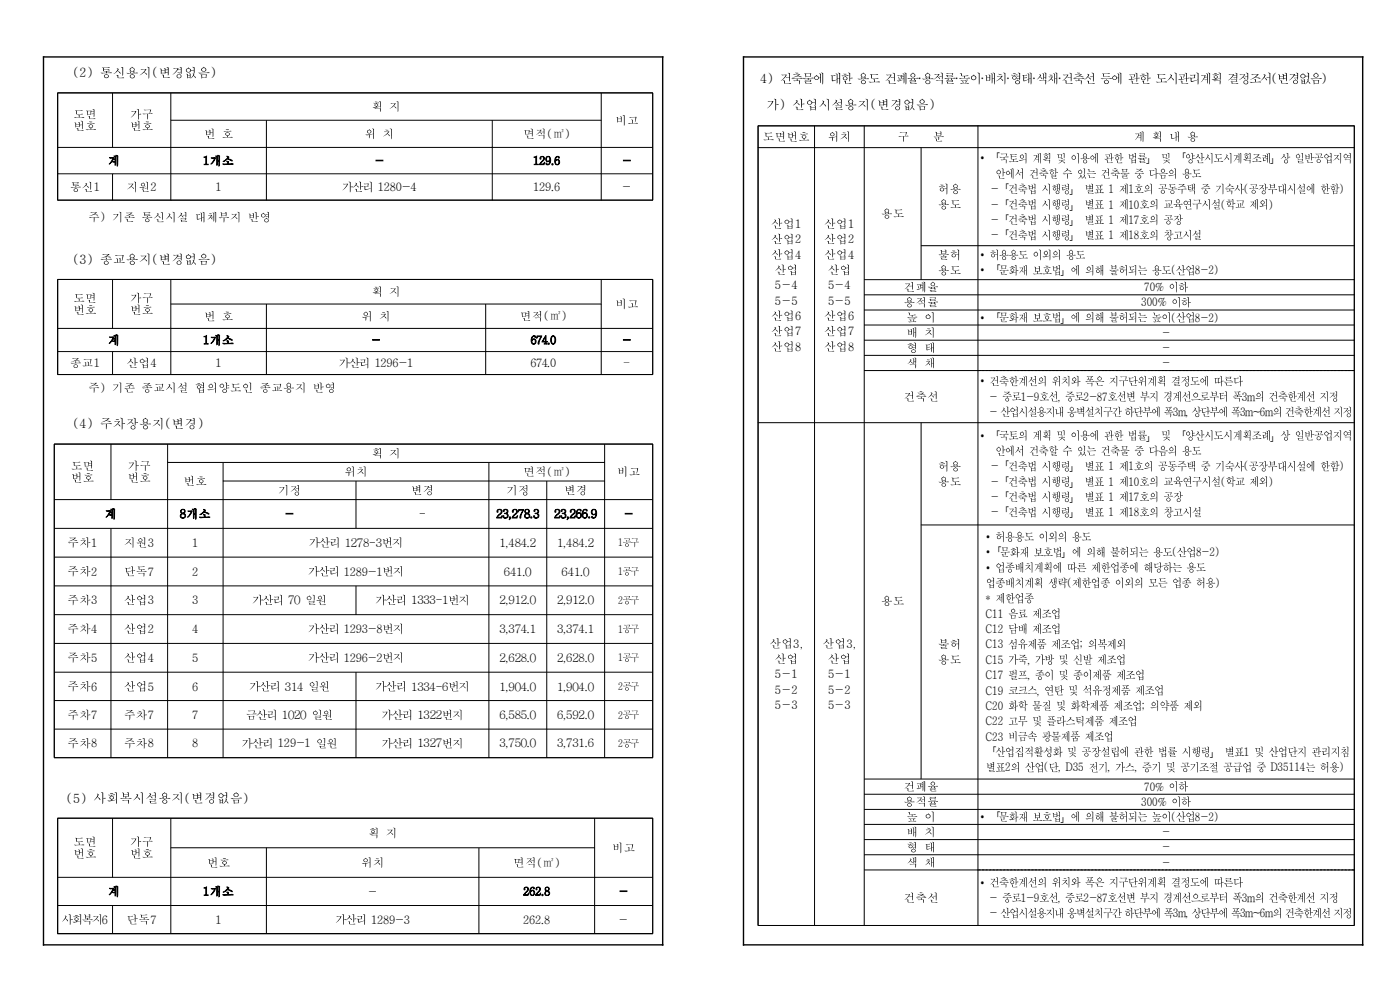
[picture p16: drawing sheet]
<svg xmlns="http://www.w3.org/2000/svg" width="297mm" height="210mm" viewBox="0 0 297 210" stroke-linecap="round" stroke-linejoin="round" font-family="sans-serif">
<defs><g id="words">
<g font-size="2.8">
<text x="15.4" y="16.4">(2) 통신용지(변경없음)</text>
<text x="161" y="17.6">4) 건축물에 대한 용도 건폐율·용적률·높이·배치·형태·색채·건축선 등에 관한 도시관리계획 결정조서(변경없음)</text>
<text x="162.4" y="23.1">가) 산업시설용지(변경없음)</text>
<text x="15.4" y="55.9">(3) 종교용지(변경없음)</text>
<text x="15.4" y="90.7">(4) 주차장용지(변경)</text>
<text x="14" y="170">(5) 사회복시설용지(변경없음)</text>
</g>
<g font-size="2.5">
<text x="78.7" y="23.4">획 지</text>
<text x="15.5" y="25.1">도면</text>
<text x="15.5" y="27.6">번호</text>
<text x="27.5" y="25.1">가구</text>
<text x="27.5" y="27.6">번호</text>
<text x="43.2" y="29.2">번 호</text>
<text x="77.3" y="29.2">위 치</text>
<text x="110.9" y="29.2">면적(㎡)</text>
<text x="130.4" y="26.4">비고</text>
<text x="161.6" y="29.8">도면번호</text>
<text x="175.4" y="29.8">위치</text>
<text x="190.2" y="29.8">구</text>
<text x="197.7" y="29.8">분</text>
<text x="240.2" y="29.8">계 획 내 용</text>
<text x="22.9" y="34.9">계</text>
<text x="43" y="34.9">1개소</text>
<text x="79.4" y="34.9">-</text>
<text x="112.9" y="34.9">129.6</text>
<text x="131.8" y="34.9">-</text>
<text x="207.6" y="34.4">∙ 「국토의 계획 및 이용에 관한 법률」 및 「양산시도시계획조례」상 일반공업지역</text>
<text x="14.8" y="40.5">통신1</text>
<text x="26.8" y="40.5">지원2</text>
<text x="45.6" y="40.5">1</text>
<text x="72.4" y="40.5">가산리 1280-4</text>
<text x="112.9" y="40.5">129.6</text>
<text x="131.8" y="40.5">-</text>
<text x="198.7" y="40.9">허용</text>
<text x="209.9" y="40.9">-「건축법 시행령」 별표 1 제1호의 공동주택 중 기숙사(공장부대시설에 한함)</text>
<text x="210.9" y="37.7">안에서 건축할 수 있는 건축물 중 다음의 용도</text>
<text x="18.7" y="46.9">주) 기존 통신시설 대체부지 반영</text>
<text x="186.7" y="46.1">용도</text>
<text x="198.7" y="44.2">용도</text>
<text x="209.9" y="44.2">-「건축법 시행령」 별표 1 제10호의 교육연구시설(학교 제외)</text>
<text x="209.9" y="47.4">-「건축법 시행령」 별표 1 제17호의 공장</text>
<text x="163.4" y="48.3">산업1</text>
<text x="163.4" y="51.5">산업2</text>
<text x="174.6" y="48.3">산업1</text>
<text x="174.6" y="51.5">산업2</text>
<text x="209.9" y="50.7">-「건축법 시행령」 별표 1 제18호의 창고시설</text>
<text x="163.4" y="54.8">산업4</text>
<text x="164.2" y="58">산업</text>
<text x="174.6" y="54.8">산업4</text>
<text x="175.4" y="58">산업</text>
<text x="198.7" y="54.9">불허</text>
<text x="198.7" y="58.1">용도</text>
<text x="207.6" y="54.9">∙ 허용용도 이외의 용도</text>
<text x="207.6" y="58.1">∙ 「문화재 보호법」에 의해 불허되는 용도(산업8-2)</text>
<text x="15.5" y="64">도면</text>
<text x="27.5" y="64">가구</text>
<text x="78.7" y="62.7">획 지</text>
<text x="130.4" y="65.2">비고</text>
<text x="164.2" y="61.3">5-4</text>
<text x="164.2" y="64.5">5-5</text>
<text x="175.4" y="61.3">5-4</text>
<text x="175.4" y="64.5">5-5</text>
<text x="191.5" y="61.7">건폐율</text>
<text x="191.5" y="64.9">용적률</text>
<text x="241.8" y="64.9">300% 이하</text>
<text x="242.4" y="61.7">70% 이하</text>
<text x="15.5" y="66.5">번호</text>
<text x="27.5" y="66.5">번호</text>
<text x="43.2" y="67.9">번 호</text>
<text x="76.5" y="67.9">위 치</text>
<text x="110.2" y="67.9">면적(㎡)</text>
<text x="163.4" y="67.8">산업6</text>
<text x="163.4" y="71">산업7</text>
<text x="174.6" y="67.8">산업6</text>
<text x="174.6" y="71">산업7</text>
<text x="192.1" y="68.1">높 이</text>
<text x="192.1" y="71.3">배 치</text>
<text x="207.6" y="68.1">∙ 「문화재 보호법」에 의해 불허되는 높이(산업8-2)</text>
<text x="246.2" y="71.3">-</text>
<text x="14.8" y="77.8">종교1</text>
<text x="22.9" y="72.9">계</text>
<text x="26.8" y="77.8">산업4</text>
<text x="43" y="72.9">1개소</text>
<text x="45.6" y="77.8">1</text>
<text x="71.7" y="77.8">가산리 1296-1</text>
<text x="78.7" y="72.9">-</text>
<text x="112.4" y="72.9">674.0</text>
<text x="112.4" y="77.8">674.0</text>
<text x="131.8" y="72.9">-</text>
<text x="163.4" y="74.3">산업8</text>
<text x="174.6" y="74.3">산업8</text>
<text x="192.1" y="74.6">형 태</text>
<text x="192.1" y="77.8">색 채</text>
<text x="246.2" y="74.6">-</text>
<text x="246.2" y="77.8">-</text>
<text x="18.7" y="83">주) 기존 종교시설 협의양도인 종교용지 반영</text>
<text x="207.6" y="81.6">∙ 건축한계선의 위치와 폭은 지구단위계획 결정도에 따른다</text>
<text x="191.5" y="84.9">건축선</text>
<text x="209.6" y="84.9">- 중로1-9호선, 중로2-87호선변 부지 경계선으로부터 폭3m의 건축한계선 지정</text>
<text x="209.6" y="88.1">- 산업시설용지내옹벽설치구간하단부에폭3m, 상단부에폭3m~6m의건축한계선지정</text>
<text x="207.6" y="93.1">∙ 「국토의 계획 및 이용에 관한 법률」 및 「양산시도시계획조례」상 일반공업지역</text>
<text x="15" y="99.6">도면</text>
<text x="27" y="99.6">가구</text>
<text x="72.9" y="100.8">위치</text>
<text x="78.7" y="96.9">획 지</text>
<text x="110.9" y="100.8">면적(㎡)</text>
<text x="130.7" y="100.8">비고</text>
<text x="198.7" y="99.6">허용</text>
<text x="209.9" y="99.6">-「건축법 시행령」 별표 1 제1호의 공동주택 중 기숙사(공장부대시설에 한함)</text>
<text x="210.9" y="96.4">안에서 건축할 수 있는 건축물 중 다음의 용도</text>
<text x="15" y="102.1">번호</text>
<text x="27" y="102.1">번호</text>
<text x="38.9" y="102.8">번호</text>
<text x="58.9" y="104.7">기정</text>
<text x="87" y="104.7">변경</text>
<text x="107.2" y="104.7">기정</text>
<text x="119.5" y="104.7">변경</text>
<text x="198.7" y="102.9">용도</text>
<text x="209.9" y="102.9">-「건축법 시행령」 별표 1 제10호의 교육연구시설(학교 제외)</text>
<text x="209.9" y="106.1">-「건축법 시행령」 별표 1 제17호의 공장</text>
<text x="22.2" y="109.7">계</text>
<text x="38" y="109.7">8개소</text>
<text x="60.3" y="109.7">-</text>
<text x="88.8" y="109.7">-</text>
<text x="105.1" y="109.7">23,278.3</text>
<text x="117.3" y="109.7">23,266.9</text>
<text x="132.2" y="109.7">-</text>
<text x="209.9" y="109.4">-「건축법 시행령」 별표 1 제18호의 창고시설</text>
<text x="14.3" y="115.8">주차1</text>
<text x="26.3" y="115.8">지원3</text>
<text x="40.6" y="115.8">1</text>
<text x="65.4" y="115.8">가산리 1278-3번지</text>
<text x="105.8" y="115.8">1,484.2</text>
<text x="118" y="115.8">1,484.2</text>
<text x="208.9" y="114.6">∙ 허용용도 이외의 용도</text>
<text x="208.9" y="117.8">∙「문화재 보호법」에 의해 불허되는 용도(산업8-2)</text>
<text x="14.3" y="121.9">주차2</text>
<text x="26.3" y="121.9">단독7</text>
<text x="40.6" y="121.9">2</text>
<text x="65.2" y="121.9">가산리 1289-1번지</text>
<text x="106.7" y="121.9">641.0</text>
<text x="119" y="121.9">641.0</text>
<text x="208.9" y="121.1">∙ 업종배치계획에 따른 제한업종에 해당하는 용도</text>
<text x="208.9" y="124.4">업종배치계획 생략(제한업종 이외의 모든 업종 허용)</text>
<text x="14.3" y="128">주차3</text>
<text x="26.3" y="128">산업3</text>
<text x="40.6" y="128">3</text>
<text x="53.4" y="128">가산리 70 일원</text>
<text x="79.5" y="128">가산리 1333-1번지</text>
<text x="105.8" y="128">2,912.0</text>
<text x="118" y="128">2,912.0</text>
<text x="186.7" y="128.2">용도</text>
<text x="208.9" y="127.6">* 제한업종</text>
<text x="208.9" y="130.9">C11 음료 제조업</text>
<text x="14.3" y="134.1">주차4</text>
<text x="26.3" y="134.1">산업2</text>
<text x="40.6" y="134.1">4</text>
<text x="65.2" y="134.1">가산리 1293-8번지</text>
<text x="105.8" y="134.1">3,374.1</text>
<text x="118" y="134.1">3,374.1</text>
<text x="163.1" y="137.2">산업3,</text>
<text x="174.3" y="137.2">산업3,</text>
<text x="198.7" y="137.3">불허</text>
<text x="208.9" y="134.1">C12 담배 제조업</text>
<text x="208.9" y="137.3">C13 섬유제품 제조업; 의복제외</text>
<text x="14.3" y="140.2">주차5</text>
<text x="26.3" y="140.2">산업4</text>
<text x="40.6" y="140.2">5</text>
<text x="65.2" y="140.2">가산리 1296-2번지</text>
<text x="105.8" y="140.2">2,628.0</text>
<text x="118" y="140.2">2,628.0</text>
<text x="164.2" y="140.4">산업</text>
<text x="164.2" y="143.7">5-1</text>
<text x="175.4" y="140.4">산업</text>
<text x="175.4" y="143.7">5-1</text>
<text x="198.7" y="140.6">용도</text>
<text x="208.9" y="140.6">C15 가죽, 가방 및 신발 제조업</text>
<text x="208.9" y="143.9">C17 펄프, 종이 및 종이제품 제조업</text>
<text x="14.3" y="146.3">주차6</text>
<text x="26.3" y="146.3">산업5</text>
<text x="40.6" y="146.3">6</text>
<text x="52.7" y="146.3">가산리 314 일원</text>
<text x="79.5" y="146.3">가산리 1334-6번지</text>
<text x="105.8" y="146.3">1,904.0</text>
<text x="118" y="146.3">1,904.0</text>
<text x="164.2" y="146.9">5-2</text>
<text x="175.4" y="146.9">5-2</text>
<text x="208.9" y="147.1">C19 코크스, 연탄 및 석유정제품 제조업</text>
<text x="14.3" y="152.3">주차7</text>
<text x="26.3" y="152.3">주차7</text>
<text x="40.6" y="152.3">7</text>
<text x="52.1" y="152.3">금산리 1020 일원</text>
<text x="80.8" y="152.3">가산리 1322번지</text>
<text x="105.8" y="152.3">6,585.0</text>
<text x="118" y="152.3">6,592.0</text>
<text x="164.2" y="150.2">5-3</text>
<text x="175.4" y="150.2">5-3</text>
<text x="208.9" y="150.4">C20 화학 물질 및 화학제품 제조업; 의약품 제외</text>
<text x="208.9" y="153.6">C22 고무 및 플라스틱제품 제조업</text>
<text x="14.3" y="158.3">주차8</text>
<text x="26.3" y="158.3">주차8</text>
<text x="40.6" y="158.3">8</text>
<text x="51.1" y="158.3">가산리 129-1 일원</text>
<text x="80.8" y="158.3">가산리 1327번지</text>
<text x="105.8" y="158.3">3,750.0</text>
<text x="118" y="158.3">3,731.6</text>
<text x="208.9" y="156.9">C23 비금속 광물제품 제조업</text>
<text x="208.9" y="160.1">「산업집적활성화 및 공장설립에 관한 법률 시행령」 별표1 및 산업단지 관리지침</text>
<text x="191.5" y="167.5">건폐율</text>
<text x="208.9" y="163.4">별표2의 산업(단, D35 전기, 가스, 증기 및 공기조절 공급업 중 D35114는 허용)</text>
<text x="242.4" y="167.5">70% 이하</text>
<text x="191.5" y="170.7">용적률</text>
<text x="192.1" y="173.9">높 이</text>
<text x="207.6" y="173.9">∙ 「문화재 보호법」에 의해 불허되는 높이(산업8-2)</text>
<text x="241.8" y="170.7">300% 이하</text>
<text x="15.5" y="179.2">도면</text>
<text x="27.5" y="179.2">가구</text>
<text x="78" y="177.3">획 지</text>
<text x="192.1" y="177.1">배 치</text>
<text x="246.2" y="177.1">-</text>
<text x="15.5" y="181.7">번호</text>
<text x="27.5" y="181.7">번호</text>
<text x="43.9" y="183.6">번호</text>
<text x="76.5" y="183.6">위치</text>
<text x="108.7" y="183.6">면적(㎡)</text>
<text x="129.7" y="180.5">비고</text>
<text x="192.1" y="180.3">형 태</text>
<text x="192.1" y="183.5">색 채</text>
<text x="246.2" y="180.3">-</text>
<text x="246.2" y="183.5">-</text>
<text x="22.9" y="189.7">계</text>
<text x="43" y="189.7">1개소</text>
<text x="77.9" y="189.7">-</text>
<text x="110.8" y="189.7">262.8</text>
<text x="131.1" y="189.7">-</text>
<text x="191.5" y="191">건축선</text>
<text x="207.6" y="187.8">∙ 건축한계선의 위치와 폭은 지구단위계획 결정도에 따른다</text>
<text x="209.6" y="191">- 중로1-9호선, 중로2-87호선변 부지 경계선으로부터 폭3m의 건축한계선 지정</text>
<text x="13.1" y="195.6">사회복지6</text>
<text x="26.8" y="195.6">단독7</text>
<text x="45.6" y="195.6">1</text>
<text x="71" y="195.6">가산리 1289-3</text>
<text x="110.8" y="195.6">262.8</text>
<text x="131.1" y="195.6">-</text>
<text x="209.6" y="194.3">- 산업시설용지내옹벽설치구간하단부에폭3m, 상단부에폭3m~6m의건축한계선지정</text>
</g>
<g font-size="2.2">
<text x="130.9" y="115.7">1공구</text>
<text x="130.9" y="121.8">1공구</text>
<text x="130.9" y="127.9">2공구</text>
<text x="130.9" y="134">1공구</text>
<text x="130.9" y="140.1">1공구</text>
<text x="130.9" y="146.2">2공구</text>
<text x="130.9" y="152.2">2공구</text>
<text x="130.9" y="158.2">2공구</text>
</g>
<text font-size="2" x="132" y="77.6">-</text>
</g></defs>
<path d="M9.1 12.1h131.5M9.2 11.9v188.4M140.4 11.9v188.4M157.4 12.1h131.5M157.6 11.9v188.4M288.8 11.9v188.4M9.1 200.1h131.5M157.4 200.1h131.5" fill="none" stroke="#000" stroke-width=".3"/>
<g fill="none" stroke="#000" stroke-width=".21">
<path d="M12.2 19.7h126.2M12.2 19.7v22.7M23.8 19.7v11.5M36.2 19.7v22.7M127.4 19.7v22.7M138.3 19.7v22.7M12.2 31.2h126.2M12.2 36.8h126.2M23.8 36.8v5.6M36.2 25.5h91.3M56.5 25.5v16.9M104.3 25.5v16.9"/>
<path d="M160.6 26.7h126.4M160.6 31.3h126.4M160.6 26.7v169.3M172.6 26.7v169.3M183.1 26.7v169.3M195.2 31.3v27.9M207.2 26.7v169.3M287 26.7v169.3M12.2 42.4h126.2M12.2 59.2h126.2M12.2 59.2v20.1M23.8 59.2v10.4"/>
<path d="M36.2 59.2v20.1M127.4 59.2v20.1M138.3 59.2v20.1M183.1 59.2h103.9M195.2 52h91.8M12.2 69.6h126.2M12.2 74.5h126.2M12.2 79.3h126.2M23.8 74.5v4.8M36.2 64.4h91.3M56.5 64.4v14.9M102.9 64.4v14.9"/>
<path d="M183.1 62.5h103.9M183.1 65.7h103.9M183.1 68.8h103.9M183.1 72.1h103.9M183.1 75.3h103.9M183.1 78.5h103.9M11.5 94.1h126.9M11.5 94.1v66.4M23.5 94.1v11.7M35.5 97.9h92.7M35.5 94.1v66.4M47.3 97.9v62.6"/>
<path d="M103.6 97.9v62.6M128.1 94.1v66.4M138.3 94.1v66.4M160.6 89.5h126.4M195.2 89.5v75.5M11.5 105.8h126.9M11.5 111.9h126.9M11.5 118h126.9M23.5 111.9v48.6M47.2 101.9h81M75.4 101.9v10M115.9 101.9v58.6"/>
<path d="M195.2 111.2h91.8M11.5 124.1h126.9M11.5 130.2h126.9M11.5 136.3h126.9M75.4 124.1v6.1M11.5 142.4h126.9M11.5 148.4h126.9M11.5 154.4h126.9M75.4 142.4v18.1M11.5 160.5h126.9M12.2 173.3h126.2M12.2 173.3v24.5"/>
<path d="M23.8 173.3v12.5M36.2 179.6h89.9M36.2 173.3v24.5M56.5 179.6v18.2M101.5 179.6v18.2M126 173.3v24.5M138.3 173.3v24.5M183.1 165h103.9M183.1 168.2h103.9M183.1 171.4h103.9M183.1 174.6h103.9M183.1 177.8h103.9"/>
<path d="M12.2 185.8h126.2M12.2 191.8h126.2M12.2 197.8h126.2M23.8 191.8v6M160.6 196h126.4M183.1 181h103.9M183.1 184.3h103.9"/>
</g>
<use href="#words"/>
</svg>
